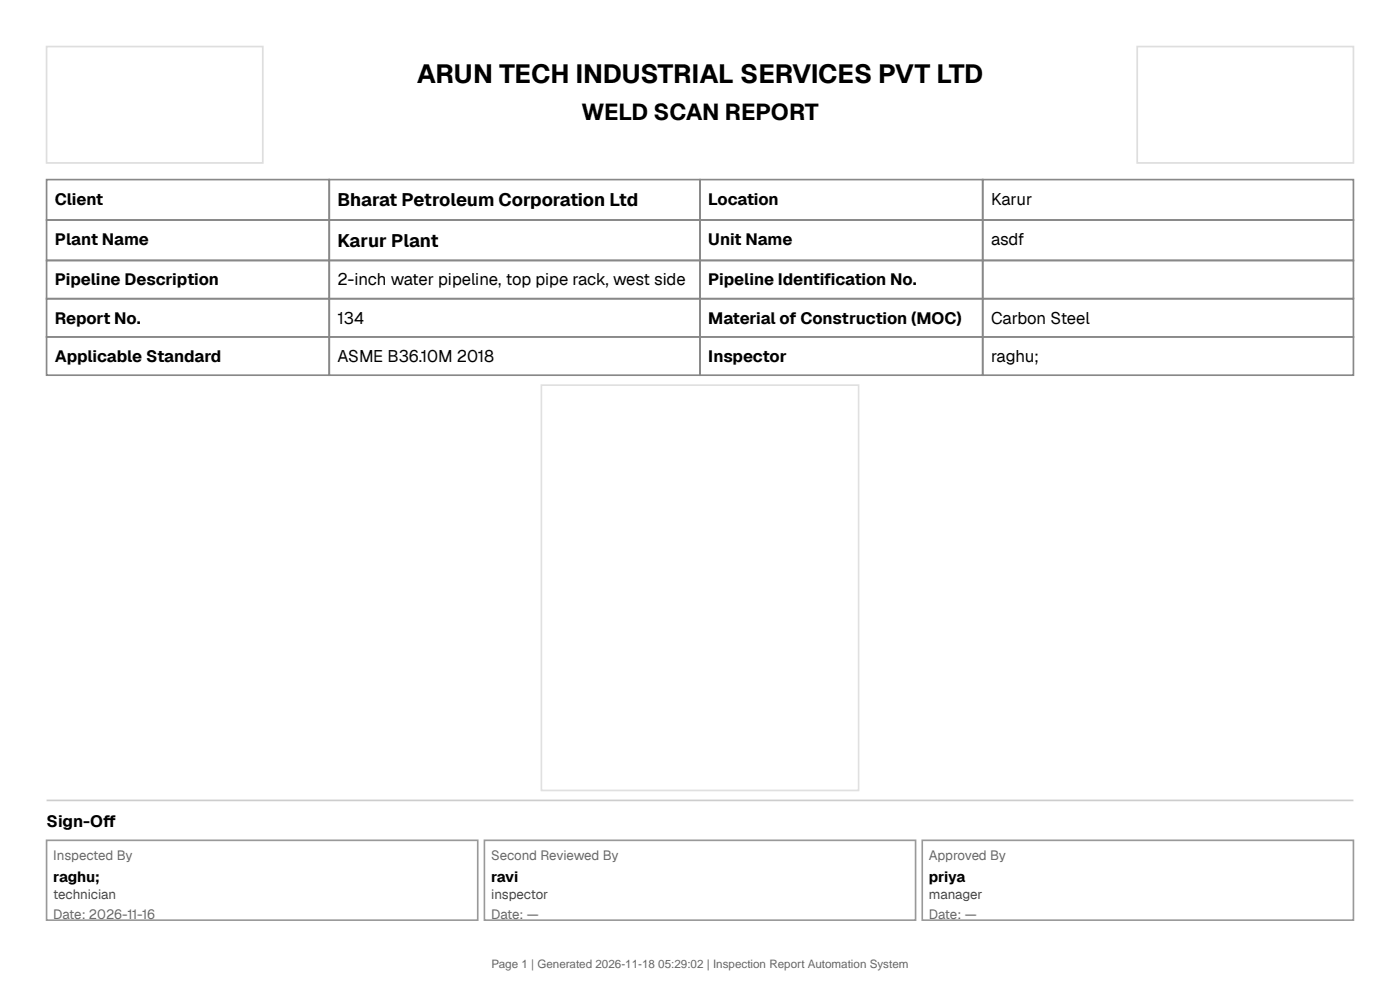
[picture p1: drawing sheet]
<svg xmlns="http://www.w3.org/2000/svg" width="297mm" height="210mm" viewBox="0 0 297 210" stroke-linecap="round" stroke-linejoin="round" font-family="sans-serif">
<defs><g id="words">
<text font-size="5.6" x="88.4" y="17.7">ARUN TECH INDUSTRIAL SERVICES PVT LTD</text>
<text font-size="4.9" x="123.3" y="25.4">WELD SCAN REPORT</text>
<g font-size="3.9">
<text x="71.6" y="43.8">Bharat Petroleum Corporation Ltd</text>
<text x="71.6" y="52.3">Karur Plant</text>
</g>
<g font-size="3.5">
<text x="11.6" y="43.4">Client</text>
<text x="150.3" y="43.4">Location</text>
<text x="210.2" y="43.4">Karur</text>
<text x="11.6" y="52">Plant Name</text>
<text x="150.3" y="52">Unit Name</text>
<text x="210.2" y="52">asdf</text>
<text x="11.6" y="60.6">Pipeline Description</text>
<text x="71.6" y="60.6">2-inch water pipeline, top pipe rack, west side</text>
<text x="150.3" y="60.6">Pipeline Identif</text>
<text x="174.8" y="60.6">ication No.</text>
<text x="11.6" y="68.7">Report No.</text>
<text x="71.6" y="68.7">134</text>
<text x="150.3" y="68.7">Material of Construction (MOC)</text>
<text x="210.2" y="68.7">Carbon Steel</text>
<text x="11.6" y="76.8">Applicable Standard</text>
<text x="71.6" y="76.8">ASME B36.10M 2018</text>
<text x="150.3" y="76.8">Inspector</text>
<text x="210.2" y="76.8">raghu;</text>
<text x="9.9" y="175.4">Sign-Of</text>
<text x="21.8" y="175.4">f</text>
</g>
<g font-size="3.2">
<text x="11.3" y="187.1">raghu;</text>
<text x="104.2" y="187.1">ravi</text>
<text x="197.1" y="187.1">priya</text>
</g>
<g font-size="2.8" fill="#666">
<text x="11.3" y="182.5">Inspected By</text>
<text x="104.2" y="182.5">Second Reviewed By</text>
<text x="197.1" y="182.5">Approved By</text>
<text x="11.3" y="194.8">Date: 2026-11-16</text>
<text x="104.2" y="194.8">Date: —</text>
<text x="197.1" y="194.8">Date: —</text>
</g>
<g font-size="2.8" fill="#444">
<text x="11.3" y="190.6">technician</text>
<text x="104.2" y="190.6">inspector</text>
<text x="197.1" y="190.6">manager</text>
</g>
<text font-size="2.5" fill="#666" x="104.3" y="205.4">Page 1 | Generated 2026-11-18 05:29:02 | Inspection Report Automation System</text>
</g></defs>
<path d="M9.9 9.9h45.8v24.7h-45.8zM241.3 9.9h45.8v24.7h-45.8z" fill="none" stroke="#ddd" stroke-width=".35"/>
<g fill="none" stroke="#888" stroke-width=".35">
<path d="M9.9 38.1h59.9v8.6h-59.9zM69.8 38.1h78.7v8.6h-78.7zM148.5 38.1h60v8.6h-60zM208.5 38.1h78.6v8.6h-78.6zM9.9 46.7h59.9v8.5h-59.9zM9.9 55.2h59.9v8.2h-59.9zM69.8 46.7h78.7v8.5h-78.7zM69.8 55.2h78.7v8.2h-78.7zM148.5 46.7h60v8.5h-60zM148.5 55.2h60v8.2h-60zM208.5 46.7h78.6v8.5h-78.6zM208.5 55.2h78.6v8.2h-78.6z"/>
<path d="M9.9 63.4h59.9v8.1h-59.9zM9.9 71.5h59.9v8.1h-59.9zM69.8 63.4h78.7v8.1h-78.7zM69.8 71.5h78.7v8.1h-78.7zM148.5 63.4h60v8.1h-60zM148.5 71.5h60v8.1h-60zM208.5 63.4h78.6v8.1h-78.6zM208.5 71.5h78.6v8.1h-78.6z"/>
</g>
<path d="M114.9 81.7h67.2v86h-67.2z" fill="none" stroke="#e0e0e0" stroke-width=".35"/>
<path d="M9.9 169.8h277.2" fill="none" stroke="#ccc" stroke-width=".35"/>
<path d="M9.9 178.3h91.5v16.9h-91.5zM102.8 178.3h91.4v16.9h-91.4zM195.6 178.3h91.5v16.9h-91.5z" fill="none" stroke="#999" stroke-width=".35"/>
<use href="#words"/>
</svg>
